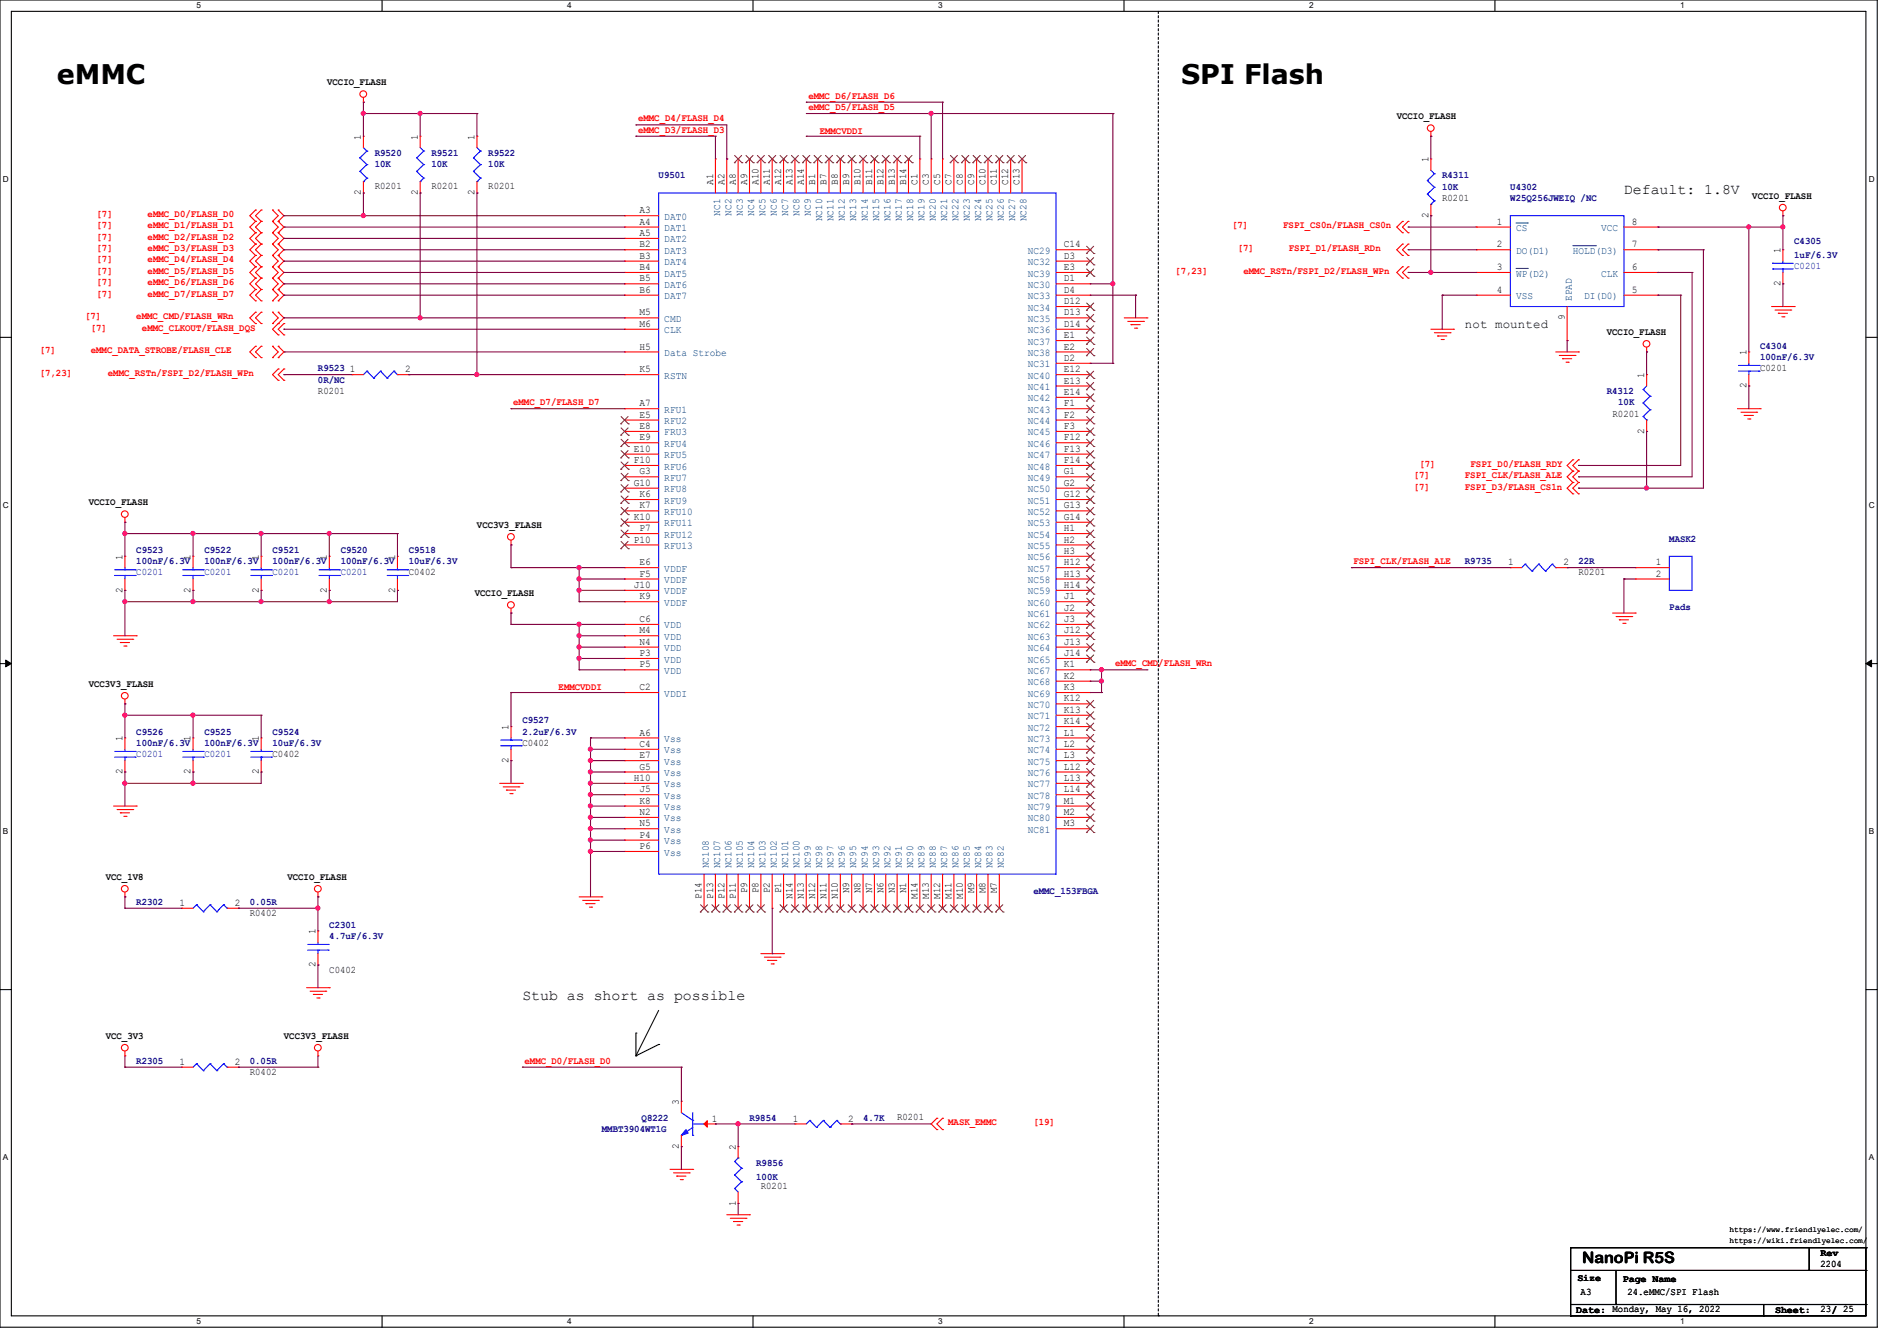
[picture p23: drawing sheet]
<svg xmlns="http://www.w3.org/2000/svg" width="297mm" height="210mm" viewBox="0 0 297 210" stroke-linecap="round" stroke-linejoin="round" font-family="sans-serif">
<defs><g id="words">
<g font-size="4.2">
<text x="8.9" y="13.1">eMMC</text>
<text x="184.9" y="13.1">SPI Flash</text>
</g>
<text font-size="2.5" x="247.7" y="197.7">NanoPi R5S</text>
<g font-size="2.3">
<text x="254.3" y="30.3">Default: 1.8V</text>
<text x="81.8" y="156.5">Stub as short as possible</text>
</g>
<text font-size="1.9" x="229.4" y="51.3">not mounted</text>
<g font-size="1.6">
<text x="51.2" y="13.4">VCCIO_FLASH</text>
<text x="56.5" y="21.9" transform="rotate(-90 56.5 21.9)">1</text>
<text x="65.4" y="21.9" transform="rotate(-90 65.4 21.9)">1</text>
<text x="74.3" y="21.9" transform="rotate(-90 74.3 21.9)">1</text>
<text x="218.7" y="18.7">VCCIO_FLASH</text>
<text x="58.7" y="29.7">R0201</text>
<text x="67.6" y="29.7">R0201</text>
<text x="76.5" y="29.7">R0201</text>
<text x="111.6" y="29" transform="rotate(-90 111.6 29)">A1</text>
<text x="113.4" y="29" transform="rotate(-90 113.4 29)">A2</text>
<text x="115.2" y="29" transform="rotate(-90 115.2 29)">A8</text>
<text x="117" y="29" transform="rotate(-90 117 29)">A9</text>
<text x="118.7" y="29" transform="rotate(-90 118.7 29)">A10</text>
<text x="120.5" y="29" transform="rotate(-90 120.5 29)">A11</text>
<text x="122.3" y="29" transform="rotate(-90 122.3 29)">A12</text>
<text x="124.1" y="29" transform="rotate(-90 124.1 29)">A13</text>
<text x="125.9" y="29" transform="rotate(-90 125.9 29)">A14</text>
<text x="127.6" y="29" transform="rotate(-90 127.6 29)">B1</text>
<text x="129.4" y="29" transform="rotate(-90 129.4 29)">B7</text>
<text x="131.2" y="29" transform="rotate(-90 131.2 29)">B8</text>
<text x="133" y="29" transform="rotate(-90 133 29)">B9</text>
<text x="134.7" y="29" transform="rotate(-90 134.7 29)">B10</text>
<text x="136.5" y="29" transform="rotate(-90 136.5 29)">B11</text>
<text x="138.3" y="29" transform="rotate(-90 138.3 29)">B12</text>
<text x="140.1" y="29" transform="rotate(-90 140.1 29)">B13</text>
<text x="141.9" y="29" transform="rotate(-90 141.9 29)">B14</text>
<text x="143.6" y="29" transform="rotate(-90 143.6 29)">C1</text>
<text x="145.4" y="29" transform="rotate(-90 145.4 29)">C3</text>
<text x="147.2" y="29" transform="rotate(-90 147.2 29)">C5</text>
<text x="149" y="29" transform="rotate(-90 149 29)">C7</text>
<text x="150.8" y="29" transform="rotate(-90 150.8 29)">C8</text>
<text x="152.5" y="29" transform="rotate(-90 152.5 29)">C9</text>
<text x="154.3" y="29" transform="rotate(-90 154.3 29)">C10</text>
<text x="156.1" y="29" transform="rotate(-90 156.1 29)">C11</text>
<text x="157.9" y="29" transform="rotate(-90 157.9 29)">C12</text>
<text x="159.6" y="29" transform="rotate(-90 159.6 29)">C13</text>
<text x="223.7" y="25.4" transform="rotate(-90 223.7 25.4)">1</text>
<text x="56.5" y="30.6" transform="rotate(-90 56.5 30.6)">2</text>
<text x="65.4" y="30.6" transform="rotate(-90 65.4 30.6)">2</text>
<text x="74.3" y="30.6" transform="rotate(-90 74.3 30.6)">2</text>
<text x="100.1" y="33.4">A3</text>
<text x="100.1" y="35.2">A4</text>
<text x="223.7" y="34.1" transform="rotate(-90 223.7 34.1)">2</text>
<text x="225.8" y="31.5">R0201</text>
<text x="234.4" y="35.2">1</text>
<text x="255.5" y="35.2">8</text>
<text x="274.4" y="31.2">VCCIO_FLASH</text>
<text x="100.1" y="37">A5</text>
<text x="100.1" y="38.7">B2</text>
<text x="100.1" y="40.5">B3</text>
<text x="166.6" y="38.7">C14</text>
<text x="166.6" y="40.5">D3</text>
<text x="234.4" y="38.7">2</text>
<text x="255.5" y="38.7">7</text>
<text x="278.8" y="39.7" transform="rotate(-90 278.8 39.7)">1</text>
<text x="100.1" y="42.3">B4</text>
<text x="100.1" y="44.1">B5</text>
<text x="100.1" y="45.8">B6</text>
<text x="166.6" y="42.3">E3</text>
<text x="166.6" y="44.1">D1</text>
<text x="166.6" y="45.8">D4</text>
<text x="166.6" y="47.6">D12</text>
<text x="234.4" y="42.3">3</text>
<text x="234.4" y="45.8">4</text>
<text x="255.5" y="45.8">5</text>
<text x="255.5" y="42.3">6</text>
<text x="278.8" y="44.8" transform="rotate(-90 278.8 44.8)">2</text>
<text x="100.1" y="49.4">M5</text>
<text x="100.1" y="51.2">M6</text>
<text x="166.6" y="49.4">D13</text>
<text x="166.6" y="51.2">D14</text>
<text x="166.6" y="53">E1</text>
<text x="245" y="50.1" transform="rotate(-90 245 50.1)">9</text>
<text x="251.6" y="52.5">VCCIO_FLASH</text>
<text x="54.8" y="58.3">1</text>
<text x="63.5" y="58.3">2</text>
<text x="100.1" y="54.7">H5</text>
<text x="100.1" y="58.3">K5</text>
<text x="166.6" y="54.7">E2</text>
<text x="166.6" y="56.5">D2</text>
<text x="166.6" y="58.3">E12</text>
<text x="257.4" y="59.2" transform="rotate(-90 257.4 59.2)">1</text>
<text x="273.4" y="55.7" transform="rotate(-90 273.4 55.7)">1</text>
<text x="275.6" y="58.1">C0201</text>
<text x="49.8" y="61.7">R0201</text>
<text x="100.1" y="63.6">A7</text>
<text x="100.1" y="65.4">E5</text>
<text x="166.6" y="60.1">E13</text>
<text x="166.6" y="61.8">E14</text>
<text x="166.6" y="63.6">F1</text>
<text x="166.6" y="65.4">F2</text>
<text x="252.5" y="65.2">R0201</text>
<text x="273.4" y="60.8" transform="rotate(-90 273.4 60.8)">2</text>
<text x="99.2" y="70.7">E10</text>
<text x="100.1" y="67.2">E8</text>
<text x="100.1" y="69">E9</text>
<text x="166.6" y="67.2">F3</text>
<text x="166.6" y="69">F12</text>
<text x="166.6" y="70.7">F13</text>
<text x="257.4" y="67.9" transform="rotate(-90 257.4 67.9)">2</text>
<text x="99.2" y="72.5">F10</text>
<text x="99.2" y="76.1">G10</text>
<text x="100.1" y="74.3">G3</text>
<text x="100.1" y="77.9">K6</text>
<text x="166.6" y="72.5">F14</text>
<text x="166.6" y="74.3">G1</text>
<text x="166.6" y="76.1">G2</text>
<text x="166.6" y="77.9">G12</text>
<text x="13.9" y="79.2">VCCIO_FLASH</text>
<text x="74.7" y="82.7">VCC3V3_FLASH</text>
<text x="99.2" y="81.4">K10</text>
<text x="100.1" y="79.6">K7</text>
<text x="100.1" y="83.2">P7</text>
<text x="166.6" y="79.6">G13</text>
<text x="166.6" y="81.4">G14</text>
<text x="166.6" y="83.2">H1</text>
<text x="19.2" y="87.7" transform="rotate(-90 19.2 87.7)">1</text>
<text x="29.8" y="87.7" transform="rotate(-90 29.8 87.7)">1</text>
<text x="40.5" y="87.7" transform="rotate(-90 40.5 87.7)">1</text>
<text x="51.2" y="87.7" transform="rotate(-90 51.2 87.7)">1</text>
<text x="61.8" y="87.7" transform="rotate(-90 61.8 87.7)">1</text>
<text x="99.2" y="85">P10</text>
<text x="100.1" y="88.5">E6</text>
<text x="166.6" y="85">H2</text>
<text x="166.6" y="86.7">H3</text>
<text x="166.6" y="88.5">H12</text>
<text x="236.1" y="88.5">1</text>
<text x="244.8" y="88.5">2</text>
<text x="259.2" y="88.5">1</text>
<text x="19.2" y="92.8" transform="rotate(-90 19.2 92.8)">2</text>
<text x="29.8" y="92.8" transform="rotate(-90 29.8 92.8)">2</text>
<text x="40.5" y="92.8" transform="rotate(-90 40.5 92.8)">2</text>
<text x="51.2" y="92.8" transform="rotate(-90 51.2 92.8)">2</text>
<text x="61.8" y="92.8" transform="rotate(-90 61.8 92.8)">2</text>
<text x="64" y="90.1">C0402</text>
<text x="74.3" y="93.4">VCCIO_FLASH</text>
<text x="99.2" y="92.1">J10</text>
<text x="100.1" y="90.3">F5</text>
<text x="100.1" y="93.9">K9</text>
<text x="166.6" y="90.3">H13</text>
<text x="166.6" y="92.1">H14</text>
<text x="166.6" y="93.9">J1</text>
<text x="166.6" y="95.6">J2</text>
<text x="247.1" y="90.1">R0201</text>
<text x="259.2" y="90.3">2</text>
<text x="100.1" y="97.4">C6</text>
<text x="100.1" y="99.2">M4</text>
<text x="100.1" y="101">N4</text>
<text x="166.6" y="97.4">J3</text>
<text x="166.6" y="99.2">J12</text>
<text x="166.6" y="101">J13</text>
<text x="13.9" y="107.6">VCC3V3_FLASH</text>
<text x="100.1" y="102.7">P3</text>
<text x="100.1" y="104.5">P5</text>
<text x="166.6" y="102.7">J14</text>
<text x="166.6" y="104.5">K1</text>
<text x="166.6" y="106.3">K2</text>
<text x="100.1" y="108.1">C2</text>
<text x="166.6" y="108.1">K3</text>
<text x="166.6" y="109.9">K12</text>
<text x="166.6" y="111.6">K13</text>
<text x="166.6" y="113.4">K14</text>
<text x="19.2" y="116.1" transform="rotate(-90 19.2 116.1)">1</text>
<text x="29.8" y="116.1" transform="rotate(-90 29.8 116.1)">1</text>
<text x="40.5" y="116.1" transform="rotate(-90 40.5 116.1)">1</text>
<text x="42.7" y="118.6">C0402</text>
<text x="79.6" y="119.5" transform="rotate(-90 79.6 119.5)">2</text>
<text x="79.6" y="114.3" transform="rotate(-90 79.6 114.3)">1</text>
<text x="81.8" y="116.8">C0402</text>
<text x="100.1" y="115.2">A6</text>
<text x="100.1" y="117">C4</text>
<text x="100.1" y="118.7">E7</text>
<text x="166.6" y="115.2">L1</text>
<text x="166.6" y="117">L2</text>
<text x="166.6" y="118.7">L3</text>
<text x="19.2" y="121.2" transform="rotate(-90 19.2 121.2)">2</text>
<text x="29.8" y="121.2" transform="rotate(-90 29.8 121.2)">2</text>
<text x="40.5" y="121.2" transform="rotate(-90 40.5 121.2)">2</text>
<text x="99.2" y="122.3">H10</text>
<text x="100.1" y="120.5">G5</text>
<text x="100.1" y="124.1">J5</text>
<text x="100.1" y="125.9">K8</text>
<text x="166.6" y="120.5">L12</text>
<text x="166.6" y="122.3">L13</text>
<text x="166.6" y="124.1">L14</text>
<text x="166.6" y="125.9">M1</text>
<text x="100.1" y="127.6">N2</text>
<text x="100.1" y="129.4">N5</text>
<text x="100.1" y="131.2">P4</text>
<text x="166.6" y="127.6">M2</text>
<text x="166.6" y="129.4">M3</text>
<text x="16.6" y="137.8">VCC_1V8</text>
<text x="45" y="137.8">VCCIO_FLASH</text>
<text x="100.1" y="133">P6</text>
<text x="28.1" y="141.9">1</text>
<text x="36.8" y="141.9">2</text>
<text x="39.1" y="143.5">R0402</text>
<text x="109.9" y="140.8" transform="rotate(-90 109.9 140.8)">P14</text>
<text x="111.6" y="140.8" transform="rotate(-90 111.6 140.8)">P13</text>
<text x="113.4" y="140.8" transform="rotate(-90 113.4 140.8)">P12</text>
<text x="115.2" y="140.8" transform="rotate(-90 115.2 140.8)">P11</text>
<text x="117" y="139.9" transform="rotate(-90 117 139.9)">P9</text>
<text x="118.7" y="139.9" transform="rotate(-90 118.7 139.9)">P8</text>
<text x="120.5" y="139.9" transform="rotate(-90 120.5 139.9)">P2</text>
<text x="122.3" y="139.9" transform="rotate(-90 122.3 139.9)">P1</text>
<text x="124.1" y="140.8" transform="rotate(-90 124.1 140.8)">N14</text>
<text x="125.9" y="140.8" transform="rotate(-90 125.9 140.8)">N13</text>
<text x="127.6" y="140.8" transform="rotate(-90 127.6 140.8)">N12</text>
<text x="129.4" y="140.8" transform="rotate(-90 129.4 140.8)">N11</text>
<text x="131.2" y="140.8" transform="rotate(-90 131.2 140.8)">N10</text>
<text x="133" y="139.9" transform="rotate(-90 133 139.9)">N9</text>
<text x="134.7" y="139.9" transform="rotate(-90 134.7 139.9)">N8</text>
<text x="136.5" y="139.9" transform="rotate(-90 136.5 139.9)">N7</text>
<text x="138.3" y="139.9" transform="rotate(-90 138.3 139.9)">N6</text>
<text x="140.1" y="139.9" transform="rotate(-90 140.1 139.9)">N3</text>
<text x="141.9" y="139.9" transform="rotate(-90 141.9 139.9)">N1</text>
<text x="143.6" y="140.8" transform="rotate(-90 143.6 140.8)">M14</text>
<text x="145.4" y="140.8" transform="rotate(-90 145.4 140.8)">M13</text>
<text x="147.2" y="140.8" transform="rotate(-90 147.2 140.8)">M12</text>
<text x="149" y="140.8" transform="rotate(-90 149 140.8)">M11</text>
<text x="150.8" y="140.8" transform="rotate(-90 150.8 140.8)">M10</text>
<text x="152.5" y="139.9" transform="rotate(-90 152.5 139.9)">M9</text>
<text x="154.3" y="139.9" transform="rotate(-90 154.3 139.9)">M8</text>
<text x="156.1" y="139.9" transform="rotate(-90 156.1 139.9)">M7</text>
<text x="49.4" y="146.3" transform="rotate(-90 49.4 146.3)">1</text>
<text x="49.4" y="151.5" transform="rotate(-90 49.4 151.5)">2</text>
<text x="51.6" y="152.4">C0402</text>
<text x="16.6" y="162.7">VCC_3V3</text>
<text x="28.1" y="166.8">1</text>
<text x="36.8" y="166.8">2</text>
<text x="44.4" y="162.7">VCC3V3_FLASH</text>
<text x="39.1" y="168.4">R0402</text>
<text x="106.3" y="173" transform="rotate(-90 106.3 173)">3</text>
<text x="106.3" y="179.9" transform="rotate(-90 106.3 179.9)">2</text>
<text x="111.5" y="175.6">1</text>
<text x="124.1" y="175.6">1</text>
<text x="132.8" y="175.6">2</text>
<text x="140.5" y="175.5">R0201</text>
<text x="115.2" y="180.1" transform="rotate(-90 115.2 180.1)">2</text>
<text x="115.2" y="188.8" transform="rotate(-90 115.2 188.8)">1</text>
<text x="119.1" y="186.1">R0201</text>
<text x="285" y="196.7">Rev</text>
<text x="247" y="200.6">Size</text>
<text x="247.5" y="202.9">A3</text>
<text x="254.1" y="200.7">Page Name</text>
<text x="254.8" y="202.9">24.eMMC/SPI Flash</text>
<text x="285" y="198.4">2204</text>
<text x="246.8" y="205.6">Date: Monday, May 16, 2022</text>
<text x="277.9" y="205.6">Sheet:</text>
<text x="285" y="205.5">23/ 25</text>
</g>
<g font-size="1.6" fill="#f00">
<text x="126.6" y="15.5">eMMC_D6/FLASH_D6</text>
<text x="126.6" y="17.2">eMMC_D5/FLASH_D5</text>
<text x="99.9" y="19">eMMC_D4/FLASH_D4</text>
<text x="99.9" y="20.8">eMMC_D3/FLASH_D3</text>
<text x="128.4" y="21">EMMCVDDI</text>
<text x="15.1" y="34">[7]</text>
<text x="15.1" y="35.8">[7]</text>
<text x="23.1" y="34">eMMC_D0/FLASH_D0</text>
<text x="23.1" y="35.8">eMMC_D1/FLASH_D1</text>
<text x="192.9" y="35.8">[7]</text>
<text x="200.9" y="35.8">FSPI_CS0n/FLASH_CS0n</text>
<text x="15.1" y="37.5">[7]</text>
<text x="15.1" y="39.3">[7]</text>
<text x="15.1" y="41.1">[7]</text>
<text x="23.1" y="37.5">eMMC_D2/FLASH_D2</text>
<text x="23.1" y="39.3">eMMC_D3/FLASH_D3</text>
<text x="23.1" y="41.1">eMMC_D4/FLASH_D4</text>
<text x="193.8" y="39.3">[7]</text>
<text x="201.8" y="39.3">FSPI_D1/FLASH_RDn</text>
<text x="15.1" y="46.4">[7]</text>
<text x="15.1" y="42.9">[7]</text>
<text x="15.1" y="44.7">[7]</text>
<text x="23.1" y="46.4">eMMC_D7/FLASH_D7</text>
<text x="23.1" y="42.9">eMMC_D5/FLASH_D5</text>
<text x="23.1" y="44.7">eMMC_D6/FLASH_D6</text>
<text x="184" y="42.9">[7,23]</text>
<text x="194.7" y="42.9">eMMC_RSTn/FSPI_D2/FLASH_WPn</text>
<text x="13.3" y="50">[7]</text>
<text x="14.2" y="51.8">[7]</text>
<text x="21.3" y="50">eMMC_CMD/FLASH_WRn</text>
<text x="22.2" y="51.8">eMMC_CLKOUT/FLASH_DQS</text>
<text x="6.2" y="55.3">[7]</text>
<text x="6.2" y="58.9">[7,23]</text>
<text x="14.2" y="55.3">eMMC_DATA_STROBE/FLASH_CLE</text>
<text x="16.9" y="58.9">eMMC_RSTn/FSPI_D2/FLASH_WPn</text>
<text x="80.3" y="63.5">eMMC_D7/FLASH_D7</text>
<text x="221.4" y="74.9">[7]</text>
<text x="221.4" y="76.7">[7]</text>
<text x="222.2" y="73.1">[7]</text>
<text x="229.4" y="74.9">FSPI_CLK/FLASH_ALE</text>
<text x="229.4" y="76.7">FSPI_D3/FLASH_CS1n</text>
<text x="230.2" y="73.1">FSPI_D0/FLASH_RDY</text>
<text x="211.9" y="88.3">FSPI_CLK/FLASH_ALE</text>
<text x="174.6" y="104.3">eMMC_CMD/FLASH_WRn</text>
<text x="87.5" y="108.1">EMMCVDDI</text>
<text x="82.1" y="166.6">eMMC_D0/FLASH_D0</text>
<text x="148.5" y="176.2">MASK_EMMC</text>
<text x="161.8" y="176.2">[19]</text>
</g>
<g font-size="1.6" fill="#000080">
<text x="58.7" y="24.4">R9520</text>
<text x="58.7" y="26.2">10K</text>
<text x="67.6" y="24.4">R9521</text>
<text x="67.6" y="26.2">10K</text>
<text x="76.5" y="24.4">R9522</text>
<text x="76.5" y="26.2">10K</text>
<text x="103.1" y="27.9">U9501</text>
<text x="225.8" y="27.9">R4311</text>
<text x="225.8" y="29.7">10K</text>
<text x="236.5" y="29.7">U4302</text>
<text x="236.5" y="31.5">W25Q256JWEIQ /NC</text>
<text x="280.9" y="38.3">C4305</text>
<text x="280.9" y="40.4">1uF/6.3V</text>
<text x="280.9" y="42.1">C0201</text>
<text x="49.8" y="58.2">R9523</text>
<text x="49.8" y="59.9">0R/NC</text>
<text x="275.6" y="54.6">C4304</text>
<text x="275.6" y="56.4">100nF/6.3V</text>
<text x="251.6" y="61.7">R4312</text>
<text x="253.4" y="63.5">10K</text>
<text x="21.3" y="86.6">C9523</text>
<text x="21.3" y="88.4">100nF/6.3V</text>
<text x="32" y="86.6">C9522</text>
<text x="32" y="88.4">100nF/6.3V</text>
<text x="42.7" y="86.6">C9521</text>
<text x="42.7" y="88.4">100nF/6.3V</text>
<text x="53.3" y="86.6">C9520</text>
<text x="53.3" y="88.4">100nF/6.3V</text>
<text x="64" y="86.6">C9518</text>
<text x="64" y="88.4">10uF/6.3V</text>
<text x="229.4" y="88.4">R9735</text>
<text x="247.1" y="88.4">22R</text>
<text x="261.4" y="84.8">MASK2</text>
<text x="21.3" y="90.1">C0201</text>
<text x="32" y="90.1">C0201</text>
<text x="42.7" y="90.1">C0201</text>
<text x="53.3" y="90.1">C0201</text>
<text x="261.4" y="95.5">Pads</text>
<text x="81.8" y="113.3">C9527</text>
<text x="21.3" y="115.1">C9526</text>
<text x="21.3" y="116.8">100nF/6.3V</text>
<text x="21.3" y="118.6">C0201</text>
<text x="32" y="115.1">C9525</text>
<text x="32" y="116.8">100nF/6.3V</text>
<text x="32" y="118.6">C0201</text>
<text x="42.7" y="115.1">C9524</text>
<text x="42.7" y="116.8">10uF/6.3V</text>
<text x="81.8" y="115.1">2.2uF/6.3V</text>
<text x="21.3" y="141.7">R2302</text>
<text x="39.1" y="141.7">0.05R</text>
<text x="161.8" y="140">eMMC_153FBGA</text>
<text x="51.6" y="145.3">C2301</text>
<text x="51.6" y="147.1">4.7uF/6.3V</text>
<text x="21.3" y="166.6">R2305</text>
<text x="39.1" y="166.6">0.05R</text>
<text x="94.2" y="177.3">MMBT3904WT1G</text>
<text x="100.5" y="175.5">Q8222</text>
<text x="117.3" y="175.5">R9854</text>
<text x="135.1" y="175.5">4.7K</text>
<text x="118.4" y="182.6">R9856</text>
<text x="118.4" y="184.7">100K</text>
</g>
<g font-size="1.6" fill="#004080">
<text x="104" y="34.4">DAT0</text>
<text x="112.7" y="33.8" transform="rotate(-90 112.7 33.8)">NC1</text>
<text x="114.5" y="33.8" transform="rotate(-90 114.5 33.8)">NC2</text>
<text x="116.3" y="33.8" transform="rotate(-90 116.3 33.8)">NC3</text>
<text x="118.1" y="33.8" transform="rotate(-90 118.1 33.8)">NC4</text>
<text x="119.8" y="33.8" transform="rotate(-90 119.8 33.8)">NC5</text>
<text x="121.6" y="33.8" transform="rotate(-90 121.6 33.8)">NC6</text>
<text x="123.4" y="33.8" transform="rotate(-90 123.4 33.8)">NC7</text>
<text x="125.2" y="33.8" transform="rotate(-90 125.2 33.8)">NC8</text>
<text x="127" y="33.8" transform="rotate(-90 127 33.8)">NC9</text>
<text x="128.7" y="34.7" transform="rotate(-90 128.7 34.7)">NC10</text>
<text x="130.5" y="34.7" transform="rotate(-90 130.5 34.7)">NC11</text>
<text x="132.3" y="34.7" transform="rotate(-90 132.3 34.7)">NC12</text>
<text x="134.1" y="34.7" transform="rotate(-90 134.1 34.7)">NC13</text>
<text x="135.8" y="34.7" transform="rotate(-90 135.8 34.7)">NC14</text>
<text x="137.6" y="34.7" transform="rotate(-90 137.6 34.7)">NC15</text>
<text x="139.4" y="34.7" transform="rotate(-90 139.4 34.7)">NC16</text>
<text x="141.2" y="34.7" transform="rotate(-90 141.2 34.7)">NC17</text>
<text x="143" y="34.7" transform="rotate(-90 143 34.7)">NC18</text>
<text x="144.7" y="34.7" transform="rotate(-90 144.7 34.7)">NC19</text>
<text x="146.5" y="34.7" transform="rotate(-90 146.5 34.7)">NC20</text>
<text x="148.3" y="34.7" transform="rotate(-90 148.3 34.7)">NC21</text>
<text x="150.1" y="34.7" transform="rotate(-90 150.1 34.7)">NC22</text>
<text x="151.9" y="34.7" transform="rotate(-90 151.9 34.7)">NC23</text>
<text x="153.6" y="34.7" transform="rotate(-90 153.6 34.7)">NC24</text>
<text x="155.4" y="34.7" transform="rotate(-90 155.4 34.7)">NC25</text>
<text x="157.2" y="34.7" transform="rotate(-90 157.2 34.7)">NC26</text>
<text x="159" y="34.7" transform="rotate(-90 159 34.7)">NC27</text>
<text x="160.7" y="34.7" transform="rotate(-90 160.7 34.7)">NC28</text>
<text x="104" y="36.2">DAT1</text>
<text x="104" y="38">DAT2</text>
<text x="104" y="39.8">DAT3</text>
<text x="104" y="41.5">DAT4</text>
<text x="160.9" y="39.8">NC29</text>
<text x="160.9" y="41.5">NC32</text>
<text x="237.4" y="36.2">CS</text>
<text x="237.4" y="39.8">DO(D1)</text>
<text x="246.3" y="39.8">HOLD(D3)</text>
<text x="250.7" y="36.2">VCC</text>
<text x="104" y="43.3">DAT5</text>
<text x="104" y="45.1">DAT6</text>
<text x="104" y="46.9">DAT7</text>
<text x="160.9" y="43.3">NC39</text>
<text x="160.9" y="45.1">NC30</text>
<text x="160.9" y="46.9">NC33</text>
<text x="237.4" y="43.3">WP(D2)</text>
<text x="237.4" y="46.9">VSS</text>
<text x="246.1" y="47.1" transform="rotate(-90 246.1 47.1)">EPAD</text>
<text x="248" y="46.9">DI(D0)</text>
<text x="250.7" y="43.3">CLK</text>
<text x="104" y="50.4">CMD</text>
<text x="104" y="52.2">CLK</text>
<text x="160.9" y="48.6">NC34</text>
<text x="160.9" y="50.4">NC35</text>
<text x="160.9" y="52.2">NC36</text>
<text x="160.9" y="54">NC37</text>
<text x="104" y="55.8">Data Strobe</text>
<text x="104" y="59.3">RSTN</text>
<text x="160.9" y="55.8">NC38</text>
<text x="160.9" y="57.5">NC31</text>
<text x="160.9" y="59.3">NC40</text>
<text x="104" y="64.6">RFU1</text>
<text x="160.9" y="61.1">NC41</text>
<text x="160.9" y="62.9">NC42</text>
<text x="160.9" y="64.6">NC43</text>
<text x="104" y="66.4">RFU2</text>
<text x="104" y="68.2">FRU3</text>
<text x="104" y="70">RFU4</text>
<text x="104" y="71.8">RFU5</text>
<text x="160.9" y="66.4">NC44</text>
<text x="160.9" y="68.2">NC45</text>
<text x="160.9" y="70">NC46</text>
<text x="160.9" y="71.8">NC47</text>
<text x="104" y="73.5">RFU6</text>
<text x="104" y="75.3">RFU7</text>
<text x="104" y="77.1">RFU8</text>
<text x="160.9" y="73.5">NC48</text>
<text x="160.9" y="75.3">NC49</text>
<text x="160.9" y="77.1">NC50</text>
<text x="104" y="78.9">RFU9</text>
<text x="104" y="80.6">RFU10</text>
<text x="104" y="82.4">RFU11</text>
<text x="160.9" y="78.9">NC51</text>
<text x="160.9" y="80.6">NC52</text>
<text x="160.9" y="82.4">NC53</text>
<text x="104" y="89.5">VDDF</text>
<text x="104" y="84.2">RFU12</text>
<text x="104" y="86">RFU13</text>
<text x="160.9" y="84.2">NC54</text>
<text x="160.9" y="86">NC55</text>
<text x="160.9" y="87.8">NC56</text>
<text x="160.9" y="89.5">NC57</text>
<text x="104" y="91.3">VDDF</text>
<text x="104" y="93.1">VDDF</text>
<text x="104" y="94.9">VDDF</text>
<text x="160.9" y="91.3">NC58</text>
<text x="160.9" y="93.1">NC59</text>
<text x="160.9" y="94.9">NC60</text>
<text x="104" y="98.4">VDD</text>
<text x="104" y="100.2">VDD</text>
<text x="104" y="102">VDD</text>
<text x="160.9" y="96.6">NC61</text>
<text x="160.9" y="98.4">NC62</text>
<text x="160.9" y="100.2">NC63</text>
<text x="160.9" y="102">NC64</text>
<text x="104" y="103.8">VDD</text>
<text x="104" y="105.5">VDD</text>
<text x="160.9" y="103.8">NC65</text>
<text x="160.9" y="105.5">NC67</text>
<text x="160.9" y="107.3">NC68</text>
<text x="104" y="109.1">VDDI</text>
<text x="160.9" y="109.1">NC69</text>
<text x="160.9" y="110.9">NC70</text>
<text x="160.9" y="112.7">NC71</text>
<text x="104" y="116.2">Vss</text>
<text x="104" y="118">Vss</text>
<text x="104" y="119.8">Vss</text>
<text x="160.9" y="114.4">NC72</text>
<text x="160.9" y="116.2">NC73</text>
<text x="160.9" y="118">NC74</text>
<text x="160.9" y="119.8">NC75</text>
<text x="104" y="121.5">Vss</text>
<text x="104" y="123.3">Vss</text>
<text x="104" y="125.1">Vss</text>
<text x="160.9" y="121.5">NC76</text>
<text x="160.9" y="123.3">NC77</text>
<text x="160.9" y="125.1">NC78</text>
<text x="104" y="126.9">Vss</text>
<text x="104" y="128.7">Vss</text>
<text x="104" y="130.4">Vss</text>
<text x="160.9" y="126.9">NC79</text>
<text x="160.9" y="128.7">NC80</text>
<text x="160.9" y="130.4">NC81</text>
<text x="104" y="132.2">Vss</text>
<text x="104" y="134">Vss</text>
<text x="111" y="136" transform="rotate(-90 111 136)">NC108</text>
<text x="112.7" y="136" transform="rotate(-90 112.7 136)">NC107</text>
<text x="114.5" y="136" transform="rotate(-90 114.5 136)">NC106</text>
<text x="116.3" y="136" transform="rotate(-90 116.3 136)">NC105</text>
<text x="118.1" y="136" transform="rotate(-90 118.1 136)">NC104</text>
<text x="119.8" y="136" transform="rotate(-90 119.8 136)">NC103</text>
<text x="121.6" y="136" transform="rotate(-90 121.6 136)">NC102</text>
<text x="123.4" y="136" transform="rotate(-90 123.4 136)">NC101</text>
<text x="125.2" y="136" transform="rotate(-90 125.2 136)">NC100</text>
<text x="127" y="136" transform="rotate(-90 127 136)">NC99</text>
<text x="128.7" y="136" transform="rotate(-90 128.7 136)">NC98</text>
<text x="130.5" y="136" transform="rotate(-90 130.5 136)">NC97</text>
<text x="132.3" y="136" transform="rotate(-90 132.3 136)">NC96</text>
<text x="134.1" y="136" transform="rotate(-90 134.1 136)">NC95</text>
<text x="135.8" y="136" transform="rotate(-90 135.8 136)">NC94</text>
<text x="137.6" y="136" transform="rotate(-90 137.6 136)">NC93</text>
<text x="139.4" y="136" transform="rotate(-90 139.4 136)">NC92</text>
<text x="141.2" y="136" transform="rotate(-90 141.2 136)">NC91</text>
<text x="143" y="136" transform="rotate(-90 143 136)">NC90</text>
<text x="144.7" y="136" transform="rotate(-90 144.7 136)">NC89</text>
<text x="146.5" y="136" transform="rotate(-90 146.5 136)">NC88</text>
<text x="148.3" y="136" transform="rotate(-90 148.3 136)">NC87</text>
<text x="150.1" y="136" transform="rotate(-90 150.1 136)">NC86</text>
<text x="151.9" y="136" transform="rotate(-90 151.9 136)">NC85</text>
<text x="153.6" y="136" transform="rotate(-90 153.6 136)">NC84</text>
<text x="155.4" y="136" transform="rotate(-90 155.4 136)">NC83</text>
<text x="157.2" y="136" transform="rotate(-90 157.2 136)">NC82</text>
</g>
<g font-size="1.3">
<text x="30.8" y="1.3">5</text>
<text x="88.8" y="1.3">4</text>
<text x="146.9" y="1.3">3</text>
<text x="205" y="1.3">2</text>
<text x="263.1" y="1.3">1</text>
<text x=".5" y="28.4">D</text>
<text x="292.6" y="28.4">D</text>
<text x=".5" y="79.5">C</text>
<text x="292.6" y="79.5">C</text>
<text x=".5" y="130.6">B</text>
<text x="292.6" y="130.6">B</text>
<text x=".5" y="181.7">A</text>
<text x="292.6" y="181.7">A</text>
<text x="30.8" y="207.4">5</text>
<text x="88.8" y="207.4">4</text>
<text x="146.9" y="207.4">3</text>
<text x="205" y="207.4">2</text>
<text x="263.1" y="207.4">1</text>
</g>
<g font-size="1.2">
<text x="270.8" y="194.6">https://wiki.friendlyelec.com/</text>
<text x="270.8" y="192.9">https://www.friendlyelec.com/</text>
</g>
</g></defs>
<path d="M0 0h293.9v207.9h-293.9zM1.8 1.8h290.3v204.3h-290.3z" fill="none" stroke="#000" stroke-width=".17"/>
<g fill="#fff">
<path d="M30.8 .2h.7v1.4h-.7z"/>
<path d="M30.8 206.2h.7v1.4h-.7z"/>
</g>
<path d="M59.8 0v1.8M59.8 206.1v1.8" fill="none" stroke="#000" stroke-width=".17"/>
<g fill="#fff">
<path d="M88.8 .2h.7v1.4h-.7z"/>
<path d="M88.8 206.2h.7v1.4h-.7z"/>
</g>
<path d="M117.9 0v1.8M117.9 206.1v1.8" fill="none" stroke="#000" stroke-width=".17"/>
<g fill="#fff">
<path d="M146.9 .2h.7v1.4h-.7z"/>
<path d="M146.9 206.2h.7v1.4h-.7z"/>
</g>
<path d="M176 0v1.8M176 206.1v1.8" fill="none" stroke="#000" stroke-width=".17"/>
<g fill="#fff">
<path d="M205 .2h.7v1.4h-.7z"/>
<path d="M205 206.2h.7v1.4h-.7z"/>
</g>
<path d="M234.1 0v1.8M234.1 206.1v1.8" fill="none" stroke="#000" stroke-width=".17"/>
<g fill="#fff">
<path d="M263.1 .2h.6v1.4h-.6z"/>
<path d="M263.1 206.2h.6v1.4h-.6z"/>
<path d="M.5 27.3h.9v1.4h-.9z"/>
<path d="M292.6 27.3h.9v1.4h-.9z"/>
<path d="M.5 78.4h.9v1.4h-.9z"/>
<path d="M292.6 78.4h.9v1.4h-.9z"/>
</g>
<path d="M0 52.8h1.8M292.1 52.8h1.8" fill="none" stroke="#000" stroke-width=".17"/>
<g fill="#fff">
<path d="M.5 129.5h.8v1.4h-.8z"/>
<path d="M292.6 129.5h.8v1.4h-.8z"/>
</g>
<path d="M0 103.9h1.8M292.1 103.9h1.8" fill="none" stroke="#000" stroke-width=".17"/>
<path d="M.9 103.4l.9 .5-.9 .5zM292.1 103.9l.9-.5v1z" fill="#000" stroke="#000" stroke-width=".16"/>
<g fill="#fff">
<path d="M.5 180.5h.8v1.4h-.8z"/>
<path d="M292.6 180.5h.8v1.4h-.8z"/>
</g>
<g fill="none" stroke="#000" stroke-width=".17">
<path d="M0 155h1.8M103.1 158.2l-3.5 7.2M292.1 155h1.8M99.6 165.4h.1M99.6 161.8h.1M99.6 161.8v3.6M103.1 163.6h.1M103.1 163.6l-3.5 1.8M245.9 195.4h.1M245.9 199h46.2M245.9 195.4v10.7M245.9 195.4h46.2"/>
<path d="M253 199v5.3M283.3 199h.1M283.3 195.4v3.6M292.1 199h.1M292.1 195.4h.1M292.1 195.4v10.7h-46.2M245.9 206.1h.1M245.9 204.3h46.2M253 204.3h.1M256.6 204.3h.1M276.1 206.1h.1M276.1 204.3v1.8"/>
<path d="M292.1 204.3h.1"/>
</g>
<path d="M181.4 1.8v204.3M181.4 206.1h.1" fill="none" stroke="#000" stroke-width=".17" stroke-dasharray=".3 .3"/>
<g fill="none" stroke="#f00" stroke-width=".17">
<path d="M56.9 16h.1M56.9 15.3v.7M40 38.2h.1M40 36.4h.1M40 34.7h.1M40 32.9h.1M40 36.4l-.9 .9 .9 .9M40 38.2l-.9 .9 .9 .9M40 32.9l-.9 .9 .9 .9M40 34.7l-.9 .9 .9 .8M40.9 38.2h.1M40.9 36.4h.1"/>
<path d="M40.9 34.7h.1M40.9 32.9h.1M40.9 36.4l-.9 .9 .9 .9M40.9 32.9l-.9 .9 .9 .9M40.9 34.7l-.9 .9 .9 .8M40.9 38.2l-.9 .9 .9 .9M42.7 38.2h.1M42.7 36.4h.1M42.7 34.7h.1M42.7 32.9h.1M42.7 36.4l.9 .9-.9 .9M42.7 32.9l.9 .9-.9 .9"/>
<path d="M42.7 38.2l.9 .9-.9 .9M42.7 34.7l.9 .9-.9 .8M43.6 36.4h.1M43.6 38.2h.1M43.6 32.9h.1M43.6 34.7h.1M43.6 36.4l.8 .9-.8 .9M43.6 32.9l.8 .9-.8 .9M43.6 38.2l.8 .9-.8 .9M43.6 34.7l.8 .9-.8 .8M56.9 21.3h.1M56.9 30.2h.1"/>
<path d="M56.9 21.3v1.8M56.9 28.4v1.8M65.8 21.3h.1M65.8 30.2h.1M65.8 21.3v1.8M65.8 28.4v1.8M74.7 21.3h.1M74.7 30.2h.1M74.7 21.3v1.8M74.7 28.4v1.8M97.8 33.8h.1M97.8 35.6h.1"/>
<path d="M97.8 37.3h.1M97.8 39.1h.1M97.8 33.8h5.3M97.8 35.6h5.3M97.8 37.3h5.3M97.8 39.1h5.3M112 24.9h.1M112 24.9v5.3M113.8 24.9h.1M113.8 24.9v5.3M115.6 24.9h.1M115.6 24.9v5.3"/>
<path d="M117.3 24.9h.1M117.3 24.9v5.3M119.1 24.9h.1M119.1 24.9v5.3M120.9 24.9h.1M120.9 24.9v5.3M122.7 24.9h.1M122.7 24.9v5.3M124.5 24.9h.1M124.5 24.9v5.3M126.2 24.9h.1M126.2 24.9v5.3"/>
<path d="M128 24.9h.1M128 24.9v5.3M129.8 24.9h.1M129.8 24.9v5.3M131.6 24.9h.1M131.6 24.9v5.3M133.3 24.9h.1M133.3 24.9v5.3M135.1 24.9h.1M135.1 24.9v5.3M136.9 24.9h.1M136.9 24.9v5.3"/>
<path d="M138.7 24.9h.1M138.7 24.9v5.3M140.5 24.9h.1M140.5 24.9v5.3M142.2 24.9h.1M142.2 24.9v5.3M144 24.9h.1M144 24.9v5.3M145.8 24.9h.1M145.8 24.9v5.3M147.6 24.9h.1M147.6 24.9v5.3"/>
<path d="M149.4 24.9h.1M149.4 24.9v5.3M151.1 24.9h.1M151.1 24.9v5.3M152.9 24.9h.1M152.9 24.9v5.3M154.7 24.9h.1M154.7 24.9v5.3M156.5 24.9h.1M156.5 24.9v5.3M158.2 24.9h.1M158.2 24.9v5.3"/>
<path d="M160 24.9h.1M160 24.9v5.3M165.4 39.1h5.3M170.7 39.1h.1M219.6 38.2h.1M219.6 36.4h.1M219.6 34.7h.1M219.6 38.2l-.9 .9 .9 .9M219.6 34.7l-.9 .9 .9 .8M220.5 38.2h.1M220.5 36.4h.1M220.5 34.7h.1"/>
<path d="M220.5 38.2l-.9 .9 .9 .9M220.5 34.7l-.9 .9 .9 .8M224 21.3h.1M224 24.9h.1M224 33.8h.1M224 20.6v.7M224 24.9v1.8M224 32v1.8M231.1 35.6h.1M231.1 39.1h.1M231.1 35.6h5.4M231.1 39.1h5.4"/>
<path d="M254.3 35.6h5.3M254.3 39.1h5.3M259.6 35.6h.1M259.6 39.1h.1M279.1 33.8h.1M279.1 39.1h.1M279.1 33.1v.7M279.1 39.1v1.8M40 40h.1M40 41.8h.1M40 47.1h.1M40 45.3h.1"/>
<path d="M40 43.6h.1M40 56h.1M40 54.2h.1M40 50.7h.1M40 48.9h.1M40 43.6l-.9 .8 .9 .9M40 45.3l-.9 .9 .9 .9M40 40l-.9 .9 .9 .9M40 41.8l-.9 .9 .9 .9M40 48.9l-.9 .9 .9 .9M40 54.2l-.9 .9 .9 .9M40.9 40h.1"/>
<path d="M40.9 41.8h.1M40.9 47.1h.1M40.9 45.3h.1M40.9 43.6h.1M40.9 56h.1M40.9 54.2h.1M40.9 50.7h.1M40.9 48.9h.1M40.9 40l-.9 .9 .9 .9M40.9 41.8l-.9 .9 .9 .9M40.9 43.6l-.9 .8 .9 .9M40.9 48.9l-.9 .9 .9 .9"/>
<path d="M40.9 45.3l-.9 .9 .9 .9M40.9 54.2l-.9 .9 .9 .9M42.7 40h.1M42.7 41.8h.1M42.7 47.1h.1M42.7 45.3h.1M42.7 43.6h.1M42.7 56h.1M42.7 54.2h.1M42.7 50.7h.1M42.7 48.9h.1M42.7 40l.9 .9-.9 .9"/>
<path d="M42.7 41.8l.9 .9-.9 .9M42.7 43.6l.9 .8-.9 .9M42.7 45.3l.9 .9-.9 .9M42.7 48.9l.9 .9-.9 .9M42.7 54.2l.9 .9-.9 .9M43.6 40h.1M43.6 41.8h.1M43.6 45.3h.1M43.6 47.1h.1M43.6 43.6h.1M43.6 54.2h.1M43.6 56h.1"/>
<path d="M43.6 52.5h.1M43.6 50.7h.1M43.6 48.9h.1M43.6 59.6h.1M43.6 57.8h.1M43.6 41.8l.8 .9-.8 .9M43.6 43.6l.8 .8-.8 .9M43.6 40l.8 .9-.8 .9M43.6 45.3l.8 .9-.8 .9M43.6 54.2l.8 .9-.8 .9M43.6 48.9l.8 .9-1.7 1.8 .9 .9M43.6 57.8l-.9 .9 .9 .9"/>
<path d="M44.4 52.5h.1M44.4 50.7h.1M44.4 59.6h.1M44.4 57.8h.1M44.4 50.7l-.8 .9 .8 .9M44.4 57.8l-.8 .9 .8 .9M55.1 58.7h.1M55.1 58.7h1.8M62.2 58.7h1.8M64 58.7h.1M97.8 40.9h.1M97.8 42.7h.1"/>
<path d="M97.8 44.4h.1M97.8 46.2h.1M97.8 55.1h.1M97.8 58.7h.1M97.8 49.8h.1M97.8 51.6h.1M97.8 55.1h5.3M97.8 51.6h5.3M97.8 49.8h5.3M97.8 40.9h5.3M97.8 42.7h5.3M97.8 44.4h5.3"/>
<path d="M97.8 46.2h5.3M97.8 58.7h5.3M165.4 48h5.3M165.4 55.1h5.3M165.4 51.6h5.3M165.4 49.8h5.3M165.4 40.9h5.3M165.4 42.7h5.3M165.4 44.4h5.3M165.4 46.2h5.3M165.4 53.3h5.3M165.4 56.9h5.3"/>
<path d="M165.4 58.7h5.3M170.7 40.9h.1M170.7 42.7h.1M170.7 44.4h.1M170.7 46.2h.1M170.7 48h.1M170.7 49.8h.1M170.7 51.6h.1M170.7 53.3h.1M170.7 55.1h.1M170.7 56.9h.1M170.7 58.7h.1"/>
<path d="M176 49.8h3.6M176.6 50.3h2.4M177.1 50.8h.1M177.1 50.8h1.4M177.6 51.4h.4M178 51.4h.1M179 50.3h.1M179.6 49.8h.1M219.6 40h.1M219.6 43.6h.1M219.6 41.8h.1M219.6 41.8l-.9 .9 .9 .9"/>
<path d="M220.5 40h.1M220.5 43.6h.1M220.5 41.8h.1M220.5 41.8l-.9 .9 .9 .9M224 51.6h3.6M224.6 52.1h2.4M225.1 52.6h.1M225.1 52.6h1.4M225.6 53.2h.4M226 53.2h.1M227 52.1h.1M227.6 51.6h.1"/>
<path d="M231.1 42.7h.1M231.1 46.2h.1M231.1 42.7h5.4M231.1 46.2h5.4M243.6 55.1h3.5M244.1 55.7h2.5M244.6 56.2h.1M244.6 56.2h1.5M245.2 56.7h.3M245.4 53.3h.1M245.4 48v5.3M245.5 56.7h.1"/>
<path d="M246.6 55.7h.1M247.1 55.1h.1M254.3 42.7h5.3M254.3 46.2h5.3M257.8 55.1h.1M257.8 58.7h.1M257.8 54.4v.7M257.8 58.7v1.8M259.6 46.2h.1M259.6 42.7h.1M273.8 55.1h.1M273.8 55.1v1.8"/>
<path d="M273.8 58.7v1.8M277.4 48h3.5M277.9 48.6h2.5M278.4 49.1h.1M278.4 49.1h1.5M279 49.6h.3M279.1 44.4h.1M279.1 42.7v1.7M279.3 49.6h.1M280.4 48.6h.1M280.9 48h.1M97.8 64h.1"/>
<path d="M97.8 65.8h.1M97.8 67.6h.1M97.8 69.3h.1M97.8 71.1h.1M97.8 72.9h.1M97.8 74.7h.1M97.8 76.5h.1M97.8 78.2h.1M97.8 64h5.3M97.8 65.8h5.3M97.8 67.6h5.3M97.8 69.3h5.3"/>
<path d="M97.8 71.1h5.3M97.8 72.9h5.3M97.8 74.7h5.3M97.8 76.5h5.3M97.8 78.2h5.3M165.4 64h5.3M165.4 65.8h5.3M165.4 67.6h5.3M165.4 69.3h5.3M165.4 71.1h5.3M165.4 60.5h5.3M165.4 62.2h5.3"/>
<path d="M165.4 72.9h5.3M165.4 74.7h5.3M165.4 76.5h5.3M165.4 78.2h5.3M170.7 60.5h.1M170.7 62.2h.1M170.7 64h.1M170.7 65.8h.1M170.7 67.6h.1M170.7 69.3h.1M170.7 71.1h.1M170.7 72.9h.1"/>
<path d="M170.7 74.7h.1M170.7 76.5h.1M170.7 78.2h.1M246.3 75.6h.1M246.3 73.8h.1M246.3 77.3h.1M246.3 72h.1M246.3 73.8l-.9 .9 .9 .9M246.3 75.6l-.9 .9 .9 .8M246.3 72l-.9 .9 .9 .9M247.1 75.6h.1M247.1 73.8h.1"/>
<path d="M247.1 77.3h.1M247.1 72h.1M247.1 73.8l-.8 .9 .8 .9M247.1 75.6l-.8 .9 .8 .8M247.1 72l-.8 .9 .8 .9M257.8 67.6h.1M257.8 65.8v1.8M272 64h3.6M272.6 64.6h2.4M273.1 65.1h.1M273.1 65.1h1.4M273.6 65.6h.4"/>
<path d="M273.8 60.5h.1M274 65.6h.1M275 64.6h.1M275.6 64h.1M17.8 99.6h3.5M19.6 81.8h.1M19.6 87.1h.1M19.6 92.5h.1M19.6 81.1v.7M19.6 87.1v1.8M19.6 90.7v1.8M21.3 99.6h.1"/>
<path d="M30.2 87.1h.1M30.2 92.5h.1M30.2 87.1v1.8M30.2 90.7v1.8M40.9 87.1h.1M40.9 92.5h.1M40.9 87.1v1.8M40.9 90.7v1.8M51.6 87.1h.1M51.6 92.5h.1M51.6 87.1v1.8M51.6 90.7v1.8"/>
<path d="M62.2 87.1h.1M62.2 92.5h.1M62.2 87.1v1.8M62.2 90.7v1.8M80 85.3h.1M80 96h.1M80 84.6v.7M80 95.3v.7M97.8 97.8h.1M97.8 88.9h.1M97.8 90.7h.1M97.8 92.5h.1"/>
<path d="M97.8 80h.1M97.8 94.2h.1M97.8 81.8h.1M97.8 99.6h.1M97.8 83.6h.1M97.8 85.3h.1M97.8 99.6h5.3M97.8 97.8h5.3M97.8 88.9h5.3M97.8 90.7h5.3M97.8 80h5.3M97.8 81.8h5.3"/>
<path d="M97.8 83.6h5.3M97.8 85.3h5.3M97.8 92.5h5.3M97.8 94.2h5.3M165.4 99.6h5.3M165.4 96h5.3M165.4 97.8h5.3M165.4 88.9h5.3M165.4 90.7h5.3M165.4 80h5.3M165.4 81.8h5.3M165.4 83.6h5.3"/>
<path d="M165.4 85.3h5.3M165.4 87.1h5.3M165.4 92.5h5.3M165.4 94.2h5.3M170.7 80h.1M170.7 81.8h.1M170.7 83.6h.1M170.7 85.3h.1M170.7 87.1h.1M170.7 88.9h.1M170.7 90.7h.1M170.7 92.5h.1"/>
<path d="M170.7 94.2h.1M170.7 96h.1M170.7 97.8h.1M170.7 99.6h.1M236.5 88.9h.1M236.5 88.9h1.8M243.6 88.9h1.8M245.4 88.9h.1M252.5 96h3.5M253 96.6h2.5M253.5 97.1h.1M253.5 97.1h1.5"/>
<path d="M254.1 97.6h.3M254.4 97.6h.1M255.5 96.6h.1M256 96h.1M256 88.9h.1M256 90.7h.1M256 88.9h5.4M256 90.7h5.4M18.3 100.1h2.5M18.8 100.6h.1M18.8 100.6h1.5M19.4 101.2h.3"/>
<path d="M19.6 110.2h.1M19.6 115.6h.1M19.6 109.5v.7M19.6 115.6v1.7M19.6 119.1v1.8M19.7 101.2h.1M20.8 100.1h.1M30.2 115.6h.1M30.2 115.6v1.7M30.2 119.1v1.8M40.9 115.6h.1M40.9 115.6v1.7"/>
<path d="M40.9 119.1v1.8M80 113.8h.1M80 119.1h.1M80 113.8v1.8M80 117.3v1.8M97.8 115.6h.1M97.8 108.5h.1M97.8 117.3h.1M97.8 119.1h.1M97.8 101.3h.1M97.8 103.1h.1M97.8 104.9h.1"/>
<path d="M97.8 115.6h5.3M97.8 108.5h5.3M97.8 117.3h5.3M97.8 119.1h5.3M97.8 101.3h5.3M97.8 103.1h5.3M97.8 104.9h5.3M165.4 115.6h5.3M165.4 108.5h5.3M165.4 117.3h5.3M165.4 119.1h5.3M165.4 101.3h5.3"/>
<path d="M165.4 103.1h5.3M165.4 104.9h5.3M165.4 106.7h5.3M165.4 110.2h5.3M165.4 112h5.3M165.4 113.8h5.3M170.7 101.3h.1M170.7 103.1h.1M170.7 104.9h.1M170.7 106.7h.1M170.7 108.5h.1M170.7 110.2h.1"/>
<path d="M170.7 112h.1M170.7 113.8h.1M170.7 115.6h.1M170.7 117.3h.1M170.7 119.1h.1M17.8 126.2h3.5M18.3 126.8h2.5M18.8 127.3h.1M18.8 127.3h1.5M19.4 127.8h.3M19.6 120.9h.1M19.6 139.7v.8"/>
<path d="M19.7 127.8h.1M20.8 126.8h.1M21.3 126.2h.1M30.2 120.9h.1M40.9 120.9h.1M49.8 139.7v.8M78.2 122.7h3.6M78.8 123.2h2.4M79.3 123.7h.1M79.3 123.7h1.4M79.8 124.3h.4M80.2 124.3h.1"/>
<path d="M81.2 123.2h.1M81.8 122.7h.1M97.8 120.9h.1M97.8 122.7h.1M97.8 124.5h.1M97.8 126.2h.1M97.8 128h.1M97.8 129.8h.1M97.8 131.6h.1M97.8 133.3h.1M97.8 126.2h5.3M97.8 122.7h5.3"/>
<path d="M97.8 120.9h5.3M97.8 124.5h5.3M97.8 128h5.3M97.8 129.8h5.3M97.8 131.6h5.3M97.8 133.3h5.3M110.2 136.9v5.3M112 136.9v5.3M113.8 136.9v5.3M115.6 136.9v5.3M117.3 136.9v5.3M119.1 136.9v5.3"/>
<path d="M120.9 136.9v5.3M122.7 136.9v5.3M124.5 136.9v5.3M126.2 136.9v5.3M128 136.9v5.3M129.8 136.9v5.3M131.6 136.9v5.3M133.3 136.9v5.3M135.1 136.9v5.3M136.9 136.9v5.3M138.7 136.9v5.3M140.5 136.9v5.3"/>
<path d="M142.2 136.9v5.3M144 136.9v5.3M145.8 136.9v5.3M147.6 136.9v5.3M149.4 136.9v5.3M151.1 136.9v5.3M152.9 136.9v5.3M154.7 136.9v5.3M156.5 136.9v5.3M165.4 126.2h5.3M165.4 122.7h5.3M165.4 120.9h5.3"/>
<path d="M165.4 124.5h5.3M165.4 128h5.3M165.4 129.8h5.3M170.7 120.9h.1M170.7 122.7h.1M170.7 124.5h.1M170.7 126.2h.1M170.7 128h.1M170.7 129.8h.1M19.6 140.5h.1M28.4 142.2h.1M28.4 142.2h1.8"/>
<path d="M35.6 142.2h1.7M37.3 142.2h.1M48 154.7h3.6M48.6 155.2h2.4M49.1 155.7h.1M49.1 155.7h1.4M49.6 156.3h.4M49.8 140.5h.1M49.8 145.8h.1M49.8 151.1h.1M49.8 145.8v1.8M49.8 149.4v1.7"/>
<path d="M50 156.3h.1M51 155.2h.1M51.6 154.7h.1M90.7 140.5h3.5M91.2 141h2.5M91.7 141.5h.1M91.7 141.5h1.5M92.3 142.1h.3M92.6 142.1h.1M93.7 141h.1M94.2 140.5h.1M110.2 142.2h.1"/>
<path d="M112 142.2h.1M113.8 142.2h.1M115.6 142.2h.1M117.3 142.2h.1M119.1 142.2h.1M119.1 149.4h3.6M119.7 149.9h2.4M120.2 150.4h.1M120.2 150.4h1.4M120.7 151h.4M120.9 142.2h.1M121.1 151h.1"/>
<path d="M122.1 149.9h.1M122.7 149.4h.1M122.7 142.2h.1M124.5 142.2h.1M126.2 142.2h.1M128 142.2h.1M129.8 142.2h.1M131.6 142.2h.1M133.3 142.2h.1M135.1 142.2h.1M136.9 142.2h.1M138.7 142.2h.1"/>
<path d="M140.5 142.2h.1M142.2 142.2h.1M144 142.2h.1M145.8 142.2h.1M147.6 142.2h.1M149.4 142.2h.1M151.1 142.2h.1M152.9 142.2h.1M154.7 142.2h.1M156.5 142.2h.1M19.6 165.4h.1M19.6 164.6v.8"/>
<path d="M28.4 167.1h.1M28.4 167.1h1.8M35.6 167.1h1.7M37.3 167.1h.1M49.8 165.4h.1M49.8 164.6v.8M106.7 179.6h.1M106.7 172.5h.1M106.7 172.5v1.7M106.7 177.8v1.8M110.2 176h1.8M112 176h.1"/>
<path d="M115.6 179.6h.1M115.6 179.6v1.8M124.5 176h.1M124.5 176h1.7M131.6 176h1.7M133.3 176h.1M146.7 175.1h.1M146.7 176.9h.1M146.7 175.1l-.9 .9 .9 .9M147.6 176.9h.1M147.6 175.1h.1M147.6 175.1l-.9 .9 .9 .9"/>
<path d="M104.9 183.1h3.6M105.5 183.7h2.4M106 184.2h.1M106 184.2h1.4M106.5 184.7h.3M106.8 184.7h.1M107.9 183.7h.1M108.5 183.1h.1M113.8 190.2h3.5M114.3 190.8h2.5M114.9 191.3h.1M114.9 191.3h1.4"/>
<path d="M115.4 191.9h.3M115.6 188.5h.1M115.6 186.7v1.8M115.7 191.9h.1M116.8 190.8h.1M117.3 190.2h.1"/>
<circle cx="56.9" cy="14.7" r=".52"/>
<circle cx="224" cy="20.1" r=".52"/>
<circle cx="279.1" cy="32.5" r=".52"/>
<circle cx="257.8" cy="53.8" r=".52"/>
<circle cx="19.5" cy="80.5" r=".52"/>
<circle cx="80" cy="84.1" r=".52"/>
<circle cx="80" cy="94.7" r=".52"/>
<circle cx="19.5" cy="109" r=".52"/>
<circle cx="19.5" cy="139.2" r=".52"/>
<circle cx="49.8" cy="139.2" r=".52"/>
<circle cx="19.5" cy="164.1" r=".52"/>
<circle cx="49.8" cy="164.1" r=".52"/>
</g>
<g fill="none" stroke="#00f" stroke-width=".17">
<path d="M56.3 24.7h.1M56.3 26.8h.1M56.3 24.7l1.1 1.1M56.3 26.8l1.1 1.1M56.9 28.4h.1M56.9 23.1l.5 .6M57.4 23.7h.1M57.4 25.8h.1M57.4 27.9h.1M57.4 23.7l-1.1 1M57.4 25.8l-1.1 1M57.4 27.9l-.5 .5"/>
<path d="M65.2 24.7h.1M65.2 26.8h.1M65.2 24.7l1.1 1.1M65.2 26.8l1.1 1.1M65.8 28.4h.1M65.8 23.1l.5 .6M66.3 23.7h.1M66.3 25.8h.1M66.3 27.9h.1M66.3 23.7l-1.1 1M66.3 25.8l-1.1 1M66.3 27.9l-.5 .5"/>
<path d="M74.1 24.7h.1M74.1 26.8h.1M74.1 24.7l1.1 1.1M74.1 26.8l1.1 1.1M74.7 28.4h.1M74.7 23.1l.5 .6M75.2 23.7h.1M75.2 25.8h.1M75.2 27.9h.1M75.2 23.7l-1.1 1M75.2 25.8l-1.1 1M75.2 27.9l-.5 .5"/>
<path d="M103.1 30.2h62.3v106.7h-62.3zM223.5 28.3h.1M223.5 30.4h.1M223.5 28.3l1.1 1M223.5 30.4l1.1 1.1M224 32h.1M224 26.7l.6 .5M224.6 27.2h.1M224.6 29.3h.1M224.6 31.5h.1M224.6 27.2l-1.1 1.1M224.6 29.3l-1.1 1.1"/>
<path d="M224.6 31.5l-.6 .5M236.5 33.8h17.8v14.2h-17.8zM57.4 58.1h.1M57.4 58.1l-.5 .6M57.4 58.1l1.1 1.1M58.5 59.2h.1M59.6 58.1h.1M59.6 58.1l-1.1 1.1M59.6 58.1l1 1.1M60.6 59.2h.1M61.7 58.1h.1M61.7 58.1l-1.1 1.1"/>
<path d="M61.7 58.1l.5 .6M62.2 58.7h.1M272.2 58.1h3.2M272.2 57.2h3.2M273.8 57.2h.1M273.8 58.1h.1M273.8 56.9v.3M273.8 58.1v.6M275.4 58.1h.1M275.4 57.2h.1M277.5 42.1h.1M277.5 41.2h.1"/>
<path d="M277.5 42.1h3.3M277.5 41.2h3.3M279.1 41.2h.1M279.1 42.1h.1M279.1 40.9v.3M279.1 42.1v.6M257.3 61h.1M257.3 63.1h.1M257.3 65.2h.1M257.3 61l1.1 1.1M257.3 63.1l1.1 1.1M257.3 65.2l.5 .6"/>
<path d="M257.8 65.8h.1M257.8 60.5l-.5 .5M258.4 62.1h.1M258.4 64.2h.1M258.4 62.1l-1.1 1M258.4 64.2l-1.1 1M17.9 90.1h3.3M17.9 89.2h3.3M19.6 89.2h.1M19.6 90.1h.1M19.6 88.9v.3M19.6 90.1v.6"/>
<path d="M21.2 90.1h.1M21.2 89.2h.1M28.6 90.1h3.2M28.6 89.2h3.2M30.2 89.2h.1M30.2 90.1h.1M30.2 88.9v.3M30.2 90.1v.6M31.8 90.1h.1M31.8 89.2h.1M39.3 90.1h3.2M39.3 89.2h3.2"/>
<path d="M40.9 89.2h.1M40.9 90.1h.1M40.9 88.9v.3M40.9 90.1v.6M42.5 90.1h.1M42.5 89.2h.1M50 90.1h3.2M50 89.2h3.2M51.6 89.2h.1M51.6 90.1h.1M51.6 88.9v.3M51.6 90.1v.6"/>
<path d="M53.2 90.1h.1M53.2 89.2h.1M60.6 90.1h3.2M60.6 89.2h3.2M62.2 89.2h.1M62.2 90.1h.1M62.2 88.9v.3M62.2 90.1v.6M63.8 90.1h.1M63.8 89.2h.1M238.8 88.3h.1M238.8 88.3l-.5 .6"/>
<path d="M238.8 88.3l1.1 1.2M239.9 89.5h.1M240.9 88.3h.1M240.9 88.3l-1 1.2M240.9 88.3l1.1 1.2M242 89.5h.1M243 88.3h.1M243 88.3l-1 1.2M243 88.3l.6 .6M243.6 88.9h.1M261.4 87.1h3.5v5.4h-3.5zM17.9 118.6h3.3"/>
<path d="M17.9 117.7h3.3M19.6 117.7h.1M19.6 118.6h.1M19.6 117.3v.4M19.6 118.6v.5M21.2 118.6h.1M21.2 117.7h.1M28.6 118.6h3.2M28.6 117.7h3.2M30.2 117.7h.1M30.2 118.6h.1M30.2 117.3v.4"/>
<path d="M30.2 118.6v.5M31.8 118.6h.1M31.8 117.7h.1M39.3 118.6h3.2M39.3 117.7h3.2M40.9 117.7h.1M40.9 118.6h.1M40.9 117.3v.4M40.9 118.6v.5M42.5 118.6h.1M42.5 117.7h.1M78.4 116.8h3.2"/>
<path d="M78.4 115.9h3.2M80 115.9h.1M80 116.8h.1M80 115.6v.3M80 116.8v.5M81.6 116.8h.1M81.6 115.9h.1M30.8 141.7h.1M30.8 141.7l-.6 .5M30.8 141.7l1 1.1M31.8 142.8h.1M32.9 141.7h.1"/>
<path d="M32.9 141.7l-1.1 1.1M32.9 141.7l1.1 1.1M34 142.8h.1M35 141.7h.1M35 141.7l-1 1.1M35 141.7l.6 .5M35.6 142.2h.1M48.2 148.8h3.2M48.2 147.9h3.2M49.8 147.9h.1M49.8 148.8h.1M49.8 147.6v.3"/>
<path d="M49.8 148.8v.6M51.4 148.8h.1M51.4 147.9h.1M30.8 166.6h.1M30.8 166.6l-.6 .5M30.8 166.6l1 1.1M31.8 167.7h.1M32.9 166.6h.1M32.9 166.6l-1.1 1.1M32.9 166.6l1.1 1.1M34 167.7h.1M35 166.6h.1"/>
<path d="M35 166.6l-1 1.1M35 166.6l.6 .5M35.6 167.1h.1M106.7 177.8h.1M106.7 174.2l1.8 1.3M108.5 175.5h.1M108.5 177.8h.1M108.5 176.6l-1.8 1.2M108.5 174.2v3.6M108.5 176h1.7M110.2 176h.1M126.8 175.5h.1"/>
<path d="M126.8 175.5l-.6 .5M126.8 175.5l1 1.1M127.8 176.6h.1M128.9 175.5h.1M128.9 175.5l-1.1 1.1M128.9 175.5l1.1 1.1M130 176.6h.1M131 175.5h.1M131 175.5l-1 1.1M131 175.5l.6 .5M131.6 176h.1M115 186.1h.1"/>
<path d="M115 184h.1M115 181.9h.1M115 186.1l.6 .6M115 184l1.1 1.1M115 181.9l1.1 1.1M115.6 181.4h.1M115.6 181.4l-.6 .5M116.1 185.1h.1M116.1 183h.1M116.1 185.1l-1.1 1M116.1 183l-1.1 1"/>
</g>
<g fill="none" stroke="#804000" stroke-width=".16">
<path d="M115 25.5h.1M115 24.3l1.2 1.2M116.1 24.3l-1.1 1.2M116.2 25.5h.1M116.8 25.5h.1M116.8 24.3l1.1 1.2M117.9 24.3l-1.1 1.2M117.9 25.5h.1M118.5 25.5h.1M118.6 24.3l1.1 1.2M119.7 24.3l-1.2 1.2M119.7 25.5h.1"/>
<path d="M120.3 25.5h.1M120.4 24.3l1.1 1.2M121.5 24.3l-1.2 1.2M121.5 25.5h.1M122.1 25.5h.1M122.1 24.3l1.2 1.2M123.2 24.3l-1.1 1.2M123.3 25.5h.1M123.9 25.5h.1M123.9 24.3l1.2 1.2M125 24.3l-1.1 1.2M125.1 25.5h.1"/>
<path d="M125.6 25.5h.1M125.7 24.3l1.1 1.2M126.8 24.3l-1.2 1.2M126.8 25.5h.1M127.4 25.5h.1M127.5 24.3l1.1 1.2M128.6 24.3l-1.2 1.2M128.6 25.5h.1M129.2 25.5h.1M129.2 24.3l1.2 1.2M130.3 24.3l-1.1 1.2M130.4 25.5h.1"/>
<path d="M131 25.5h.1M131 24.3l1.2 1.2M132.1 24.3l-1.1 1.2M132.2 25.5h.1M132.8 25.5h.1M132.8 24.3l1.1 1.2M133.9 24.3l-1.1 1.2M133.9 25.5h.1M134.5 25.5h.1M134.6 24.3l1.1 1.2M135.7 24.3l-1.2 1.2M135.7 25.5h.1"/>
<path d="M136.3 25.5h.1M136.4 24.3l1.1 1.2M137.5 24.3l-1.2 1.2M137.5 25.5h.1M138.1 25.5h.1M138.1 24.3l1.2 1.2M139.2 24.3l-1.1 1.2M139.3 25.5h.1M139.9 25.5h.1M139.9 24.3l1.2 1.2M141 24.3l-1.1 1.2M141.1 25.5h.1"/>
<path d="M141.6 25.5h.1M141.7 24.3l1.1 1.2M142.8 24.3l-1.2 1.2M142.8 25.5h.1M148.8 25.5h.1M148.8 24.3l1.1 1.2M149.9 24.3l-1.1 1.2M149.9 25.5h.1M150.5 25.5h.1M150.6 24.3l1.1 1.2M151.7 24.3l-1.2 1.2M151.7 25.5h.1"/>
<path d="M152.3 25.5h.1M152.4 24.3l1.1 1.2M153.5 24.3l-1.2 1.2M153.5 25.5h.1M154.1 25.5h.1M154.1 24.3l1.2 1.2M155.2 24.3l-1.1 1.2M155.3 25.5h.1M155.9 25.5h.1M155.9 24.3l1.2 1.2M157 24.3l-1.1 1.2M157.1 25.5h.1"/>
<path d="M157.6 25.5h.1M157.7 24.3l1.1 1.2M158.8 24.3l-1.2 1.2M158.8 25.5h.1M159.4 25.5h.1M159.5 24.3l1.1 1.2M160.6 24.3l-1.2 1.2M160.6 25.5h.1M170.1 39.7h.1M170.1 38.6l1.2 1.1M171.2 38.6l-1.1 1.1M171.3 39.7h.1"/>
<path d="M170.1 41.5h.1M170.1 43.3h.1M170.1 48.6h.1M170.1 50.4h.1M170.1 52.2h.1M170.1 53.9h.1M170.1 55.7h.1M170.1 59.3h.1M170.1 40.3l1.2 1.2M170.1 42.1l1.2 1.2M170.1 47.5l1.2 1.1M170.1 49.2l1.2 1.2"/>
<path d="M170.1 51l1.2 1.2M170.1 52.8l1.2 1.1M170.1 54.6l1.2 1.1M170.1 58.1l1.2 1.2M170.1 59.9l1.2 1.1M171.2 40.3l-1.1 1.2M171.2 42.1l-1.1 1.2M171.2 47.5l-1.1 1.1M171.2 49.2l-1.1 1.2M171.2 51l-1.1 1.2M171.2 52.8l-1.1 1.1M171.2 54.6l-1.1 1.1"/>
<path d="M171.2 58.1l-1.1 1.2M171.2 59.9l-1.1 1.1M171.3 41.5h.1M171.3 43.3h.1M171.3 48.6h.1M171.3 50.4h.1M171.3 52.2h.1M171.3 53.9h.1M171.3 55.7h.1M171.3 59.3h.1M97.2 66.4h.1M97.2 68.2h.1"/>
<path d="M97.2 69.9h.1M97.2 71.7h.1M97.2 73.5h.1M97.2 75.3h.1M97.2 77h.1M97.2 78.8h.1M97.2 65.2l1.2 1.2M97.2 67l1.2 1.2M97.2 68.8l1.2 1.1M97.2 70.6l1.2 1.1M97.2 72.3l1.2 1.2M97.2 74.1l1.2 1.2"/>
<path d="M97.2 75.9l1.2 1.1M97.2 77.7l1.2 1.1M97.2 79.5l1.2 1.1M98.3 65.2l-1.1 1.2M98.3 75.9l-1.1 1.1M98.3 77.7l-1.1 1.1M98.3 79.5l-1.1 1.1M98.3 67l-1.1 1.2M98.3 68.8l-1.1 1.1M98.3 70.6l-1.1 1.1M98.3 72.3l-1.1 1.2M98.3 74.1l-1.1 1.2"/>
<path d="M98.4 66.4h.1M98.4 68.2h.1M98.4 69.9h.1M98.4 71.7h.1M98.4 73.5h.1M98.4 75.3h.1M98.4 77h.1M98.4 78.8h.1M170.1 61h.1M170.1 62.8h.1M170.1 64.6h.1M170.1 66.4h.1"/>
<path d="M170.1 68.2h.1M170.1 69.9h.1M170.1 71.7h.1M170.1 73.5h.1M170.1 75.3h.1M170.1 77h.1M170.1 78.8h.1M170.1 61.7l1.2 1.1M170.1 63.5l1.2 1.1M170.1 65.2l1.2 1.2M170.1 67l1.2 1.2M170.1 68.8l1.2 1.1"/>
<path d="M170.1 70.6l1.2 1.1M170.1 72.3l1.2 1.2M170.1 74.1l1.2 1.2M170.1 75.9l1.2 1.1M170.1 77.7l1.2 1.1M170.1 79.5l1.2 1.1M171.2 61.7l-1.1 1.1M171.2 63.5l-1.1 1.1M171.2 65.2l-1.1 1.2M171.2 67l-1.1 1.2M171.2 68.8l-1.1 1.1M171.2 70.6l-1.1 1.1"/>
<path d="M171.2 72.3l-1.1 1.2M171.2 74.1l-1.1 1.2M171.2 75.9l-1.1 1.1M171.2 77.7l-1.1 1.1M171.2 79.5l-1.1 1.1M171.3 61h.1M171.3 62.8h.1M171.3 64.6h.1M171.3 66.4h.1M171.3 68.2h.1M171.3 69.9h.1M171.3 71.7h.1"/>
<path d="M171.3 73.5h.1M171.3 75.3h.1M171.3 77h.1M171.3 78.8h.1M97.2 80.6h.1M97.2 82.4h.1M97.2 84.2h.1M97.2 85.9h.1M97.2 81.2l1.2 1.2M97.2 83l1.2 1.2M97.2 84.8l1.2 1.1M98.3 81.2l-1.1 1.2"/>
<path d="M98.3 83l-1.1 1.2M98.3 84.8l-1.1 1.1M98.4 80.6h.1M98.4 82.4h.1M98.4 84.2h.1M98.4 85.9h.1M170.1 80.6h.1M170.1 82.4h.1M170.1 84.2h.1M170.1 85.9h.1M170.1 87.7h.1M170.1 89.5h.1"/>
<path d="M170.1 91.3h.1M170.1 93h.1M170.1 94.8h.1M170.1 96.6h.1M170.1 98.4h.1M170.1 81.2l1.2 1.2M170.1 83l1.2 1.2M170.1 84.8l1.2 1.1M170.1 86.6l1.2 1.1M170.1 88.3l1.2 1.2M170.1 90.1l1.2 1.2M170.1 91.9l1.2 1.1"/>
<path d="M170.1 93.7l1.2 1.1M170.1 95.5l1.2 1.1M170.1 97.2l1.2 1.2M170.1 99l1.2 1.2M171.2 81.2l-1.1 1.2M171.2 83l-1.1 1.2M171.2 84.8l-1.1 1.1M171.2 86.6l-1.1 1.1M171.2 88.3l-1.1 1.2M171.2 90.1l-1.1 1.2M171.2 91.9l-1.1 1.1M171.2 93.7l-1.1 1.1"/>
<path d="M171.2 95.5l-1.1 1.1M171.2 97.2l-1.1 1.2M171.2 99l-1.1 1.2M171.3 80.6h.1M171.3 82.4h.1M171.3 84.2h.1M171.3 85.9h.1M171.3 87.7h.1M171.3 89.5h.1M171.3 91.3h.1M171.3 93h.1M171.3 94.8h.1"/>
<path d="M171.3 96.6h.1M171.3 98.4h.1M170.1 100.2h.1M170.1 101.9h.1M170.1 103.7h.1M170.1 110.8h.1M170.1 112.6h.1M170.1 114.4h.1M170.1 116.2h.1M170.1 117.9h.1M170.1 119.7h.1M170.1 100.8l1.2 1.1"/>
<path d="M170.1 102.6l1.2 1.1M170.1 109.7l1.2 1.1M170.1 111.5l1.2 1.1M170.1 113.2l1.2 1.2M170.1 115l1.2 1.2M170.1 116.8l1.2 1.1M170.1 118.6l1.2 1.1M171.2 100.8l-1.1 1.1M171.2 102.6l-1.1 1.1M171.2 109.7l-1.1 1.1M171.2 111.5l-1.1 1.1M171.2 113.2l-1.1 1.2"/>
<path d="M171.2 115l-1.1 1.2M171.2 116.8l-1.1 1.1M171.2 118.6l-1.1 1.1M171.3 100.2h.1M171.3 101.9h.1M171.3 103.7h.1M171.3 110.8h.1M171.3 112.6h.1M171.3 114.4h.1M171.3 116.2h.1M171.3 117.9h.1M171.3 119.7h.1"/>
<path d="M170.1 121.5h.1M170.1 123.3h.1M170.1 125.1h.1M170.1 126.8h.1M170.1 128.6h.1M170.1 130.4h.1M170.1 120.4l1.2 1.1M170.1 122.1l1.2 1.2M170.1 123.9l1.2 1.2M170.1 125.7l1.2 1.1M170.1 127.5l1.2 1.1M170.1 129.2l1.2 1.2"/>
<path d="M171.2 120.4l-1.1 1.1M171.2 122.1l-1.1 1.2M171.2 123.9l-1.1 1.2M171.2 125.7l-1.1 1.1M171.2 127.5l-1.1 1.1M171.2 129.2l-1.1 1.2M171.3 121.5h.1M171.3 123.3h.1M171.3 125.1h.1M171.3 126.8h.1M171.3 128.6h.1M171.3 130.4h.1"/>
<path d="M109.6 142.8h.1M109.7 141.7l1.1 1.1M110.8 141.7l-1.2 1.1M110.8 142.8h.1M111.4 142.8h.1M111.5 141.7l1.1 1.1M112.6 141.7l-1.2 1.1M112.6 142.8h.1M113.2 142.8h.1M113.2 141.7l1.2 1.1M114.3 141.7l-1.1 1.1M114.4 142.8h.1"/>
<path d="M115 142.8h.1M115 141.7l1.2 1.1M116.1 141.7l-1.1 1.1M116.2 142.8h.1M116.8 142.8h.1M116.8 141.7l1.1 1.1M117.9 141.7l-1.1 1.1M117.9 142.8h.1M118.5 142.8h.1M118.6 141.7l1.1 1.1M119.7 141.7l-1.2 1.1M119.7 142.8h.1"/>
<path d="M122.1 142.8h.1M122.1 141.7l1.2 1.1M123.2 141.7l-1.1 1.1M123.3 142.8h.1M123.9 142.8h.1M123.9 141.7l1.2 1.1M125 141.7l-1.1 1.1M125.1 142.8h.1M125.6 142.8h.1M125.7 141.7l1.1 1.1M126.8 141.7l-1.2 1.1M126.8 142.8h.1"/>
<path d="M127.4 142.8h.1M127.5 141.7l1.1 1.1M128.6 141.7l-1.2 1.1M128.6 142.8h.1M129.2 142.8h.1M129.2 141.7l1.2 1.1M130.3 141.7l-1.1 1.1M130.4 142.8h.1M131 142.8h.1M131 141.7l1.2 1.1M132.1 141.7l-1.1 1.1M132.2 142.8h.1"/>
<path d="M132.8 142.8h.1M132.8 141.7l1.1 1.1M133.9 141.7l-1.1 1.1M133.9 142.8h.1M134.5 142.8h.1M134.6 141.7l1.1 1.1M135.7 141.7l-1.2 1.1M135.7 142.8h.1M136.3 142.8h.1M136.4 141.7l1.1 1.1M137.5 141.7l-1.2 1.1M137.5 142.8h.1"/>
<path d="M138.1 142.8h.1M138.1 141.7l1.2 1.1M139.2 141.7l-1.1 1.1M139.3 142.8h.1M139.9 142.8h.1M139.9 141.7l1.2 1.1M141 141.7l-1.1 1.1M141.1 142.8h.1M141.6 142.8h.1M141.7 141.7l1.1 1.1M142.8 141.7l-1.2 1.1M142.8 142.8h.1"/>
<path d="M143.4 142.8h.1M143.5 141.7l1.1 1.1M144.6 141.7l-1.2 1.1M144.6 142.8h.1M145.2 142.8h.1M145.2 141.7l1.2 1.1M146.3 141.7l-1.1 1.1M146.4 142.8h.1M147 142.8h.1M147 141.7l1.2 1.1M148.1 141.7l-1.1 1.1M148.2 142.8h.1"/>
<path d="M148.8 142.8h.1M148.8 141.7l1.1 1.1M149.9 141.7l-1.1 1.1M149.9 142.8h.1M150.5 142.8h.1M150.6 141.7l1.1 1.1M151.7 141.7l-1.2 1.1M151.7 142.8h.1M152.3 142.8h.1M152.4 141.7l1.1 1.1M153.5 141.7l-1.2 1.1M153.5 142.8h.1"/>
<path d="M154.1 142.8h.1M154.1 141.7l1.2 1.1M155.2 141.7l-1.1 1.1M155.3 142.8h.1M155.9 142.8h.1M155.9 141.7l1.2 1.1M157 141.7l-1.1 1.1M157.1 142.8h.1"/>
</g>
<path d="M107.4 176.9l.3 .6-1 .3z" fill="#00f" stroke="#00f" stroke-width=".17"/>
<path d="M110.7 175.5v1l-.5-.5z" fill="#f00" stroke="#f00" stroke-width=".17"/>
<path d="M237.4 34.9h1.7M239.1 34.9h.1M246.3 38.5h3.5M249.8 38.5h.1M237.4 42h1.7M239.1 42h.1" fill="none" stroke="#004080" stroke-width=".16"/>
<g fill="none" stroke="#800040" stroke-width=".17">
<path d="M56.9 16h.1M56.9 17.8h.1M56.9 16v5.3M56.9 17.8h17.8M65.8 17.8h.1M65.8 17.8v3.5M74.7 17.8h.1M74.7 17.8v3.5M99.6 19.6h.1M99.6 19.6h14.2v5.3M126.2 16h.1M126.2 17.8h48"/>
<path d="M126.2 16h21.4M145.8 17.8h.1M145.8 17.8v7.1M147.6 16h.1M147.6 16v8.9M174.2 17.8h.1M174.2 17.8v39.1M44.4 35.6h.1M44.4 37.3h.1M44.4 33.8h.1M44.4 39.1h.1M44.4 35.6h53.4"/>
<path d="M44.4 37.3h53.4M44.4 33.8h53.4M44.4 39.1h53.4M56.9 33.8h.1M56.9 30.2h.1M56.9 30.2v3.6M65.8 30.2h.1M65.8 30.2v19.6M74.7 30.2h.1M74.7 30.2v28.5M99.6 21.3h.1M99.6 21.3h12.4"/>
<path d="M112 21.3h.1M112 21.3v3.6M113.8 24.9h.1M126.2 21.3h.1M126.2 21.3h17.8M144 21.3h.1M144 21.3v3.6M220.5 39.1h.1M220.5 35.6h.1M220.5 35.6h10.6M220.5 39.1h10.6M224 21.3h.1"/>
<path d="M224 33.8h.1M224 21.3v3.6M224 33.8v8.9M259.6 35.6h.1M259.6 39.1h.1M259.6 35.6h19.5M259.6 39.1h7.1M266.7 39.1h.1M266.7 39.1v37.4h-19.6M273.8 35.6h.1M273.8 35.6v19.5M279.1 35.6h.1"/>
<path d="M279.1 33.8h.1M279.1 33.8v5.3M44.4 40.9h.1M44.4 46.2h.1M44.4 42.7h.1M44.4 44.4h.1M44.4 51.6h.1M44.4 49.8h.1M44.4 58.7h.1M44.4 55.1h.1M44.4 40.9h53.4M44.4 46.2h53.4"/>
<path d="M44.4 42.7h53.4M44.4 44.4h53.4M44.4 51.6h53.4M44.4 49.8h53.4M44.4 58.7h10.7M44.4 55.1h53.4M64 58.7h.1M64 58.7h33.8M65.8 49.8h.1M74.7 58.7h.1M170.7 46.2h7.1M170.7 44.4h3.5"/>
<path d="M170.7 56.9h3.5M174.2 44.4h.1M174.2 56.9h.1M177.8 46.2h.1M177.8 46.2v3.6M220.5 42.7h.1M220.5 42.7h10.6M224 42.7h.1M225.8 46.2h.1M225.8 46.2h5.3M225.8 46.2v5.4M245.4 53.3h.1"/>
<path d="M245.4 53.3v1.8M257.8 55.1h.1M257.8 55.1v3.6M259.6 42.7h.1M259.6 46.2h.1M259.6 46.2h3.5M259.6 42.7h5.3M263.1 46.2h.1M263.1 46.2v26.7h-16M264.9 42.7h.1M264.9 42.7v32h-17.8M279.1 44.4h.1"/>
<path d="M279.1 44.4v3.6M80 64h.1M80 64h17.8M247.1 76.5h.1M247.1 72.9h.1M247.1 74.7h.1M257.8 67.6h.1M257.8 76.5h.1M257.8 67.6v8.9M273.8 60.5h.1M273.8 60.5v3.5M19.6 81.8h.1"/>
<path d="M19.6 92.5h.1M19.6 83.6h.1M19.6 94.2h.1M19.6 81.8v5.3M19.6 92.5v7.1M19.6 83.6h42.6M30.2 83.6h.1M30.2 94.2h.1M30.2 92.5h.1M30.2 83.6v3.5M30.2 92.5v1.7M40.9 83.6h.1"/>
<path d="M40.9 92.5h.1M40.9 94.2h.1M40.9 83.6v3.5M40.9 92.5v1.7M51.6 83.6h.1M51.6 92.5h.1M51.6 94.2h.1M51.6 83.6v3.5M51.6 92.5v1.7M62.2 83.6h.1M62.2 92.5h.1M62.2 83.6v3.5"/>
<path d="M62.2 92.5v1.7h-42.6M80 96h.1M80 97.8h.1M80 88.9h.1M80 85.3h.1M80 85.3v3.6M80 96v1.8M80 97.8h17.8M80 88.9h17.8M90.7 97.8h.1M90.7 99.6h.1M90.7 88.9h.1"/>
<path d="M90.7 90.7h.1M90.7 92.5h.1M90.7 94.2h.1M90.7 88.9v5.3M90.7 97.8v7.1M90.7 99.6h7.1M90.7 94.2h7.1M90.7 90.7h7.1M90.7 92.5h7.1M211.6 88.9h.1M211.6 88.9h24.9M245.4 88.9h.1"/>
<path d="M245.4 88.9h10.6M254.3 90.7h.1M254.3 90.7h1.7M254.3 90.7v5.3M19.6 112h.1M19.6 110.2h.1M19.6 110.2v5.4M19.6 112h21.3M30.2 112h.1M30.2 112v3.6M40.9 112h.1M40.9 112v3.6"/>
<path d="M80 108.5h.1M80 119.1h.1M80 108.5v5.3M80 119.1v3.6M80 108.5h17.8M90.7 101.3h.1M90.7 103.1h.1M90.7 104.9h.1M90.7 101.3h7.1M90.7 103.1h7.1M90.7 104.9h7.1M92.5 115.6h.1"/>
<path d="M92.5 117.3h.1M92.5 119.1h.1M92.5 115.6v24.9M92.5 115.6h5.3M92.5 117.3h5.3M92.5 119.1h5.3M170.7 104.9h8.9M170.7 108.5h1.8M170.7 106.7h1.8M172.5 104.9h.1M172.5 106.7h.1M172.5 108.5h.1"/>
<path d="M172.5 104.9v3.6M179.6 104.9h.1M19.6 122.7h.1M19.6 120.9h.1M19.6 120.9v5.3M30.2 122.7h.1M30.2 120.9h.1M30.2 120.9v1.8M40.9 120.9h.1M40.9 120.9v1.8h-21.3M92.5 120.9h.1M92.5 122.7h.1"/>
<path d="M92.5 124.5h.1M92.5 126.2h.1M92.5 128h.1M92.5 129.8h.1M92.5 131.6h.1M92.5 133.3h.1M92.5 122.7h5.3M92.5 120.9h5.3M92.5 124.5h5.3M92.5 126.2h5.3M92.5 128h5.3M92.5 129.8h5.3"/>
<path d="M92.5 131.6h5.3M92.5 133.3h5.3M19.6 140.5h.1M19.6 142.2h.1M19.6 140.5v1.7M19.6 142.2h8.8M37.3 142.2h.1M37.3 142.2h12.5M49.8 140.5h.1M49.8 151.1h.1M49.8 142.2h.1M49.8 140.5v5.3"/>
<path d="M49.8 151.1v3.6M120.9 149.4h.1M120.9 142.2v7.2M19.6 167.1h.1M19.6 165.4v1.7M19.6 167.1h8.8M37.3 167.1h.1M37.3 167.1h12.5M49.8 167.1h.1M49.8 165.4v1.7M81.8 167.1h.1M81.8 167.1h24.9"/>
<path d="M106.7 167.1h.1M106.7 179.6h.1M106.7 167.1v5.4M106.7 179.6v3.5M112 176h.1M112 176h12.5M115.6 176h.1M115.6 176v3.6M133.3 176h.1M133.3 176h12.5M115.6 188.5h.1M115.6 188.5v1.7"/>
</g>
<g fill="#f0f" stroke="#f0f" stroke-width=".17">
<circle cx="49.8" cy="142.2" r=".32"/>
<circle cx="56.9" cy="33.8" r=".32"/>
<circle cx="56.9" cy="17.8" r=".32"/>
<circle cx="65.8" cy="49.8" r=".32"/>
<circle cx="65.8" cy="17.8" r=".32"/>
<circle cx="74.7" cy="58.7" r=".32"/>
<circle cx="90.7" cy="97.8" r=".32"/>
<circle cx="90.7" cy="99.5" r=".32"/>
<circle cx="90.7" cy="101.3" r=".32"/>
<circle cx="90.7" cy="103.1" r=".32"/>
<circle cx="19.5" cy="83.5" r=".32"/>
<circle cx="51.5" cy="83.5" r=".32"/>
<circle cx="40.9" cy="83.5" r=".32"/>
<circle cx="30.2" cy="83.5" r=".32"/>
<circle cx="19.5" cy="94.2" r=".32"/>
<circle cx="40.9" cy="94.2" r=".32"/>
<circle cx="30.2" cy="94.2" r=".32"/>
<circle cx="51.5" cy="94.2" r=".32"/>
<circle cx="90.7" cy="88.9" r=".32"/>
<circle cx="90.7" cy="90.7" r=".32"/>
<circle cx="90.7" cy="92.4" r=".32"/>
<circle cx="19.5" cy="112" r=".32"/>
<circle cx="30.2" cy="112" r=".32"/>
<circle cx="30.2" cy="122.7" r=".32"/>
<circle cx="19.5" cy="122.7" r=".32"/>
<circle cx="92.4" cy="119.1" r=".32"/>
<circle cx="92.4" cy="117.3" r=".32"/>
<circle cx="92.4" cy="120.9" r=".32"/>
<circle cx="92.4" cy="122.7" r=".32"/>
<circle cx="92.4" cy="124.4" r=".32"/>
<circle cx="92.4" cy="126.2" r=".32"/>
<circle cx="92.4" cy="128" r=".32"/>
<circle cx="92.4" cy="131.6" r=".32"/>
<circle cx="92.4" cy="129.8" r=".32"/>
<circle cx="92.4" cy="133.3" r=".32"/>
<circle cx="273.8" cy="35.5" r=".32"/>
<circle cx="279.1" cy="35.5" r=".32"/>
<circle cx="257.8" cy="76.4" r=".32"/>
<circle cx="224" cy="42.7" r=".32"/>
<circle cx="145.8" cy="17.8" r=".32"/>
<circle cx="174.2" cy="44.4" r=".32"/>
<circle cx="115.5" cy="176" r=".32"/>
<circle cx="172.4" cy="106.7" r=".32"/>
<circle cx="172.4" cy="104.9" r=".32"/>
</g>
<use href="#words"/>
</svg>
